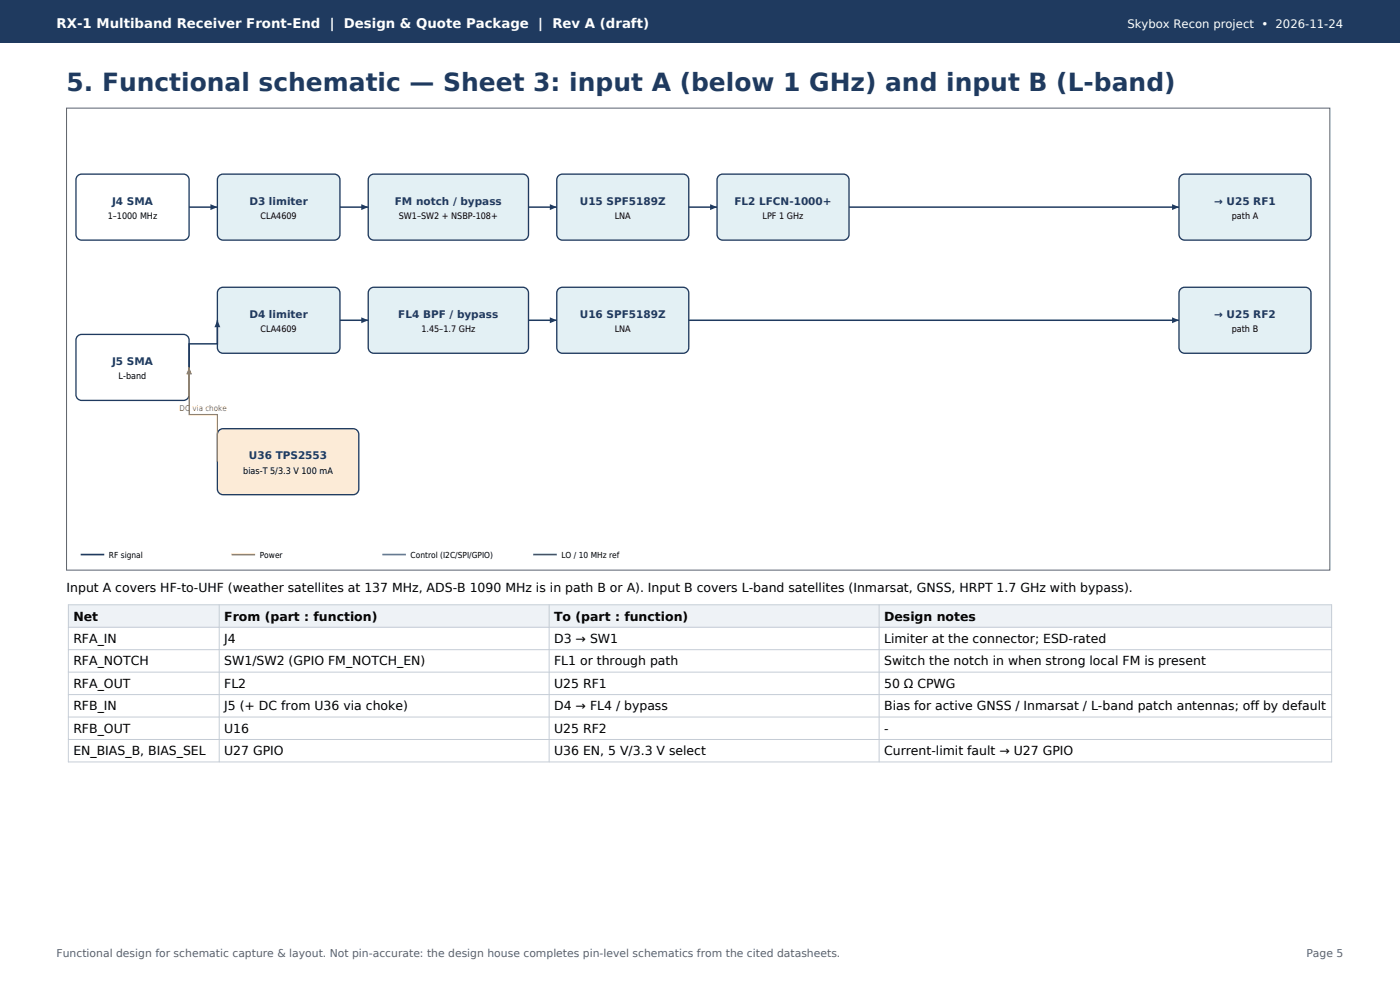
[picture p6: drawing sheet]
<svg xmlns="http://www.w3.org/2000/svg" width="297mm" height="210mm" viewBox="0 0 297 210" stroke-linecap="round" stroke-linejoin="round" font-family="sans-serif">
<defs><g id="words">
<text font-size="5.3" fill="#1f3a5f" x="14.1" y="19.4">5. Functional schematic — Sheet 3: input A (below 1 GHz) and input B (L-band)</text>
<text font-size="2.8" fill="#fff" x="12" y="6">RX-1 Multiband Receiver Front-End | Design &amp; Quote Package | Rev A (draft)</text>
<g font-size="2.6">
<text x="14.1" y="125.6">Input A covers HF-to-UHF (weather satellites at 137 MHz, ADS-B 1090 MHz is in path B or A). Input B covers L-band satellites (Inmarsat, GNSS, HRPT 1.7 GHz with bypass).</text>
<text x="15.6" y="131.6">Net</text>
<text x="47.6" y="131.6">From (part : function)</text>
<text x="117.6" y="131.6">To (part : function)</text>
<text x="187.6" y="131.6">Design notes</text>
<text x="15.6" y="136.4">RFA_IN</text>
<text x="47.6" y="136.4">J4</text>
<text x="117.6" y="136.4">D3 → SW1</text>
<text x="187.6" y="136.4">Limiter at the connector; ESD-rated</text>
<text x="15.6" y="141.2">RFA_NOTCH</text>
<text x="47.6" y="141.2">SW1/SW2 (GPIO FM_NOTCH_EN)</text>
<text x="117.6" y="141.2">FL1 or through path</text>
<text x="187.6" y="141.2">Switch the notch in when strong local FM is present</text>
<text x="15.6" y="145.9">RFA_OUT</text>
<text x="47.6" y="145.9">FL2</text>
<text x="117.6" y="145.9">U25 RF1</text>
<text x="187.6" y="145.9">50 Ω CPWG</text>
<text x="15.6" y="150.7">RFB_IN</text>
<text x="15.6" y="155.5">RFB_OUT</text>
<text x="47.6" y="150.7">J5 (+ DC from U36 via choke)</text>
<text x="47.6" y="155.5">U16</text>
<text x="117.6" y="150.7">D4 → FL4 / bypass</text>
<text x="117.6" y="155.5">U25 RF2</text>
<text x="187.6" y="150.7">Bias for active GNSS / Inmarsat / L-band patch antennas; off by default</text>
<text x="187.6" y="155.5">-</text>
<text x="15.6" y="160.2">EN_BIAS_B, BIAS_SEL</text>
<text x="47.6" y="160.2">U27 GPIO</text>
<text x="117.6" y="160.2">U36 EN, 5 V/3.3 V select</text>
<text x="187.6" y="160.2">Current-limit fault → U27 GPIO</text>
</g>
<text font-size="2.5" fill="#fff" x="239.2" y="6">Skybox Recon project • 2026-11-24</text>
<g font-size="2.3" fill="#5a6270">
<text x="12" y="203">Functional design for schematic capture &amp; layout. Not pin-accurate: the design house completes pin-level schematics from the cited datasheets.</text>
<text x="277.2" y="203">Page 5</text>
</g>
<g font-size="2.2" fill="#1f3a5f">
<text x="23.8" y="43.4">J4 SMA</text>
<text x="52.9" y="43.4">D3 limiter</text>
<text x="83.8" y="43.4">FM notch / bypass</text>
<text x="123" y="43.4">U15 SPF5189Z</text>
<text x="155.8" y="43.4">FL2 LFCN-1000+</text>
<text x="257.6" y="43.4">→ U25 RF1</text>
<text x="52.9" y="67.4">D4 limiter</text>
<text x="84.5" y="67.4">FL4 BPF / bypass</text>
<text x="123" y="67.4">U16 SPF5189Z</text>
<text x="257.6" y="67.4">→ U25 RF2</text>
<text x="23.8" y="77.4">J5 SMA</text>
<text x="52.8" y="97.4">U36 TPS2553</text>
</g>
<g font-size="1.9">
<text x="22.9" y="46.5">1–1000 MHz</text>
<text x="55.3" y="46.5">CLA4609</text>
<text x="84.6" y="46.5">SW1–SW2 + NSBP-108+</text>
<text x="130.4" y="46.5">LNA</text>
<text x="161.8" y="46.5">LPF 1 GHz</text>
<text x="261.3" y="46.5">path A</text>
<text x="55.3" y="70.5">CLA4609</text>
<text x="89.4" y="70.5">1.45–1.7 GHz</text>
<text x="130.4" y="70.5">LNA</text>
<text x="261.3" y="70.5">path B</text>
<text x="25.2" y="80.5">L-band</text>
<text x="51.6" y="100.5">bias-T 5/3.3 V 100 mA</text>
</g>
<g font-size="1.8">
<text x="23.1" y="118.4">RF signal</text>
<text x="55.1" y="118.4">Power</text>
<text x="87.1" y="118.4">Control (I2C/SPI/GPIO)</text>
<text x="119.1" y="118.4">LO / 10 MHz ref</text>
</g>
<text font-size="1.7" fill="#c77d1a" x="38.1" y="87.1">DC via choke</text>
</g></defs>
<path d="M0 0h297v9h-297z" fill-rule="evenodd" fill="#1f3a5f"/>
<path d="M14.1 22.9h268v98h-268z" fill="none" stroke="#5a6270" stroke-width=".21"/>
<path d="M16.3 37.4l.6-.4 .4-.1h21.6a1.2 1.2 0 0 1 1.2 1.2v11.6a1.2 1.2 0 0 1-1.2 1.2h-21.6a1.2 1.2 0 0 1-1.2-1.2v-11.6z" fill-rule="evenodd" fill="#fff" stroke="#1f3a5f" stroke-width=".28"/>
<g fill="#e3f0f4" stroke="#1f3a5f" stroke-width=".28">
<path d="M46.3 37.4l.6-.4 .4-.1h23.6a1.2 1.2 0 0 1 1.2 1.2v11.6a1.2 1.2 0 0 1-1.2 1.2h-23.6a1.2 1.2 0 0 1-1.2-1.2v-11.6z" fill-rule="evenodd"/>
<path d="M78.3 37.4l.6-.4 .4-.1h31.6a1.2 1.2 0 0 1 1.2 1.2v11.6a1.2 1.2 0 0 1-1.2 1.2h-31.6a1.2 1.2 0 0 1-1.2-1.2v-11.6z" fill-rule="evenodd"/>
<path d="M118.3 37.4l.6-.4 .4-.1h25.6a1.2 1.2 0 0 1 1.2 1.2v11.6a1.2 1.2 0 0 1-1.2 1.2h-25.6a1.2 1.2 0 0 1-1.2-1.2v-11.6z" fill-rule="evenodd"/>
<path d="M152.3 37.4l.6-.4 .4-.1h25.6a1.2 1.2 0 0 1 1.2 1.2v11.6a1.2 1.2 0 0 1-1.2 1.2h-25.6a1.2 1.2 0 0 1-1.2-1.2v-11.6z" fill-rule="evenodd"/>
<path d="M250.3 37.4l.6-.4 .4-.1h25.6a1.2 1.2 0 0 1 1.2 1.2v11.6a1.2 1.2 0 0 1-1.2 1.2h-25.6a1.2 1.2 0 0 1-1.2-1.2v-11.6z" fill-rule="evenodd"/>
</g>
<path d="M16.6 71.2l.7-.3h21.6a1.2 1.2 0 0 1 1.2 1.2v11.6a1.2 1.2 0 0 1-1.2 1.2h-21.6a1.2 1.2 0 0 1-1.2-1.2v-11.6l.1-.3z" fill-rule="evenodd" fill="#fff" stroke="#1f3a5f" stroke-width=".28"/>
<path d="M46.3 91.4l.6-.4 .4-.1h27.6a1.2 1.2 0 0 1 1.2 1.2v11.6a1.2 1.2 0 0 1-1.2 1.2h-27.6a1.2 1.2 0 0 1-1.2-1.2v-11.6z" fill-rule="evenodd" fill="#fcebd7" stroke="#1f3a5f" stroke-width=".28"/>
<g fill="#e3f0f4" stroke="#1f3a5f" stroke-width=".28">
<path d="M46.3 61.4l.6-.4 .4-.1h23.6a1.2 1.2 0 0 1 1.2 1.2v11.6a1.2 1.2 0 0 1-1.2 1.2h-23.6a1.2 1.2 0 0 1-1.2-1.2v-11.6z" fill-rule="evenodd"/>
<path d="M78.3 61.4l.6-.4 .4-.1h31.6a1.2 1.2 0 0 1 1.2 1.2v11.6a1.2 1.2 0 0 1-1.2 1.2h-31.6a1.2 1.2 0 0 1-1.2-1.2v-11.6z" fill-rule="evenodd"/>
<path d="M118.3 61.4l.6-.4 .4-.1h25.6a1.2 1.2 0 0 1 1.2 1.2v11.6a1.2 1.2 0 0 1-1.2 1.2h-25.6a1.2 1.2 0 0 1-1.2-1.2v-11.6z" fill-rule="evenodd"/>
<path d="M250.3 61.4l.6-.4 .4-.1h25.6a1.2 1.2 0 0 1 1.2 1.2v11.6a1.2 1.2 0 0 1-1.2 1.2h-25.6a1.2 1.2 0 0 1-1.2-1.2v-11.6z" fill-rule="evenodd"/>
</g>
<path d="M40.1 43.9h6" fill="none" stroke="#1f3a5f" stroke-width=".32"/>
<path d="M44.6 43.3l1.5 .6-1.5 .7z" fill="#1f3a5f"/>
<path d="M72.1 43.9h6" fill="none" stroke="#1f3a5f" stroke-width=".32"/>
<path d="M76.6 43.3l1.5 .6-1.5 .7z" fill="#1f3a5f"/>
<path d="M112.1 43.9h6" fill="none" stroke="#1f3a5f" stroke-width=".32"/>
<path d="M116.6 43.3l1.5 .6-1.5 .7z" fill="#1f3a5f"/>
<path d="M146.1 43.9h6" fill="none" stroke="#1f3a5f" stroke-width=".32"/>
<path d="M150.6 43.3l1.5 .6-1.5 .7z" fill="#1f3a5f"/>
<path d="M180.1 43.9h70" fill="none" stroke="#1f3a5f" stroke-width=".32"/>
<path d="M248.6 43.3l1.5 .6-1.5 .7z" fill="#1f3a5f"/>
<path d="M46.1 67.9v5h-6v5" fill="none" stroke="#1f3a5f" stroke-width=".32"/>
<path d="M46.1 67.9l.6 1.5h-1.2z" fill="#1f3a5f"/>
<path d="M72.1 67.9h6" fill="none" stroke="#1f3a5f" stroke-width=".32"/>
<path d="M76.6 67.3l1.5 .6-1.5 .7z" fill="#1f3a5f"/>
<path d="M112.1 67.9h6" fill="none" stroke="#1f3a5f" stroke-width=".32"/>
<path d="M116.6 67.3l1.5 .6-1.5 .7z" fill="#1f3a5f"/>
<path d="M146.1 67.9h104" fill="none" stroke="#1f3a5f" stroke-width=".32"/>
<path d="M248.6 67.3l1.5 .6-1.5 .7z" fill="#1f3a5f"/>
<path d="M40.1 77.9v10h6v10" fill="none" stroke="#c77d1a" stroke-width=".25"/>
<path d="M40.1 77.9l.6 1.5h-1.2z" fill="#c77d1a"/>
<path d="M17.1 117.6h5" fill="none" stroke="#1f3a5f" stroke-width=".35"/>
<path d="M49.1 117.6h5" fill="none" stroke="#c77d1a" stroke-width=".35"/>
<path d="M81.1 117.6h5" fill="none" stroke="#6a55b5" stroke-width=".35"/>
<path d="M113.1 117.6h5" fill="none" stroke="#2e8b57" stroke-width=".35"/>
<path d="M14.5 128.3h268v4.7h-268z" fill-rule="evenodd" fill="#eef2f6"/>
<path d="M14.5 128.3h268v33.3h-268zM14.5 133h268M14.5 137.8h268M46.5 128.3v33.3M116.5 128.3v33.3M186.5 128.3v33.3M14.5 142.6h268M14.5 147.3h268M14.5 152.1h268M14.5 156.9h268" fill="none" stroke="#c5ccd6" stroke-width=".21"/>
<use href="#words"/>
</svg>
